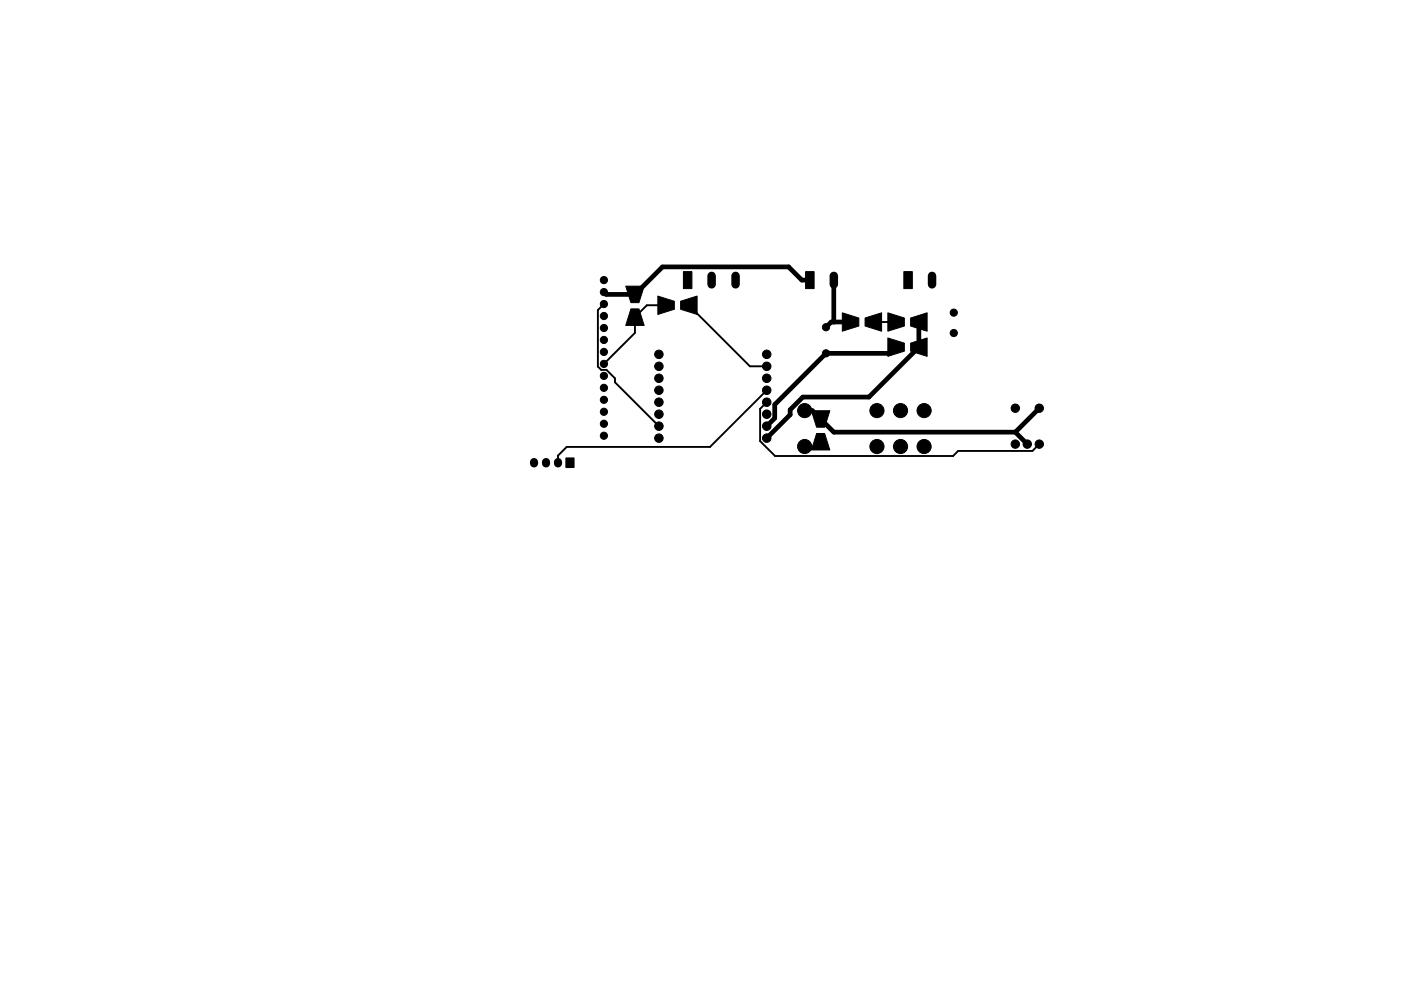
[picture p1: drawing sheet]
<svg xmlns="http://www.w3.org/2000/svg" width="297mm" height="210mm" viewBox="0 0 297 210" stroke-linecap="round" stroke-linejoin="round" font-family="sans-serif">
<g fill="#000" stroke="#000" stroke-width=".21">
<path d="M132.7 60.7h3.9l-1.1 3.5h-1.7zM133.8 65.5h1.7l1.1 3.5h-3.9zM139.5 62.8l3.5 1.1v1.7l-3.5 1.1zM144.9 57.6h1.8v3.6h-1.8zM144.3 63.9l3.5-1.1v3.9l-3.5-1.1zM170.8 57.6h1.8v3.6h-1.8zM178.6 66.4l3.5 1.1v1.7l-3.5 1.1zM183.4 67.5l3.5-1.1v3.9l-3.5-1.1zM188.2 71.7l3.5 1.1v1.7l-3.5 1.1zM188.2 66.4l3.5 1.1v1.7l-3.5 1.1zM191.6 57.6h1.8v3.6h-1.8zM193.1 72.8l3.5-1.1v3.9l-3.5-1.1z"/>
<path d="M193.1 67.5l3.5-1.1v3.9l-3.5-1.1zM120 97.2h1.7v2h-1.7zM172 87.1h3.9l-1.1 3.5h-1.7zM173.1 92h1.7l1.1 3.5h-3.9z"/>
<circle cx="128" cy="59.4" r=".76"/>
<circle cx="128" cy="62" r=".76"/>
<circle cx="128" cy="77.2" r=".76"/>
<circle cx="128" cy="72.1" r=".76"/>
<circle cx="128" cy="79.7" r=".76"/>
<circle cx="128" cy="64.5" r=".76"/>
<circle cx="128" cy="69.6" r=".76"/>
<circle cx="128" cy="74.7" r=".76"/>
<circle cx="128" cy="67" r=".76"/>
<circle cx="139.7" cy="75.2" r=".9"/>
<circle cx="139.7" cy="77.7" r=".9"/>
<circle cx="162.6" cy="77.7" r=".9"/>
<circle cx="162.6" cy="75.2" r=".9"/>
<circle cx="175.1" cy="75" r=".76"/>
<circle cx="175.1" cy="69.4" r=".76"/>
<circle cx="202.2" cy="70.7" r=".76"/>
<circle cx="202.2" cy="66.3" r=".76"/>
<circle cx="128" cy="92.4" r=".76"/>
<circle cx="128" cy="84.8" r=".76"/>
<circle cx="128" cy="87.4" r=".76"/>
<circle cx="128" cy="82.3" r=".76"/>
<circle cx="128" cy="89.9" r=".76"/>
<circle cx="139.7" cy="93" r=".9"/>
<circle cx="139.7" cy="85.3" r=".9"/>
<circle cx="139.7" cy="90.4" r=".9"/>
<circle cx="139.7" cy="87.9" r=".9"/>
<circle cx="139.7" cy="80.3" r=".9"/>
<circle cx="139.7" cy="82.8" r=".9"/>
<circle cx="162.6" cy="93" r=".9"/>
<circle cx="162.6" cy="82.8" r=".9"/>
<circle cx="162.6" cy="80.3" r=".9"/>
<circle cx="162.6" cy="90.4" r=".9"/>
<circle cx="162.6" cy="87.9" r=".9"/>
<circle cx="162.6" cy="85.3" r=".9"/>
<circle cx="170.6" cy="87.1" r="1.5"/>
<circle cx="170.6" cy="94.7" r="1.5"/>
<circle cx="185.9" cy="87.1" r="1.5"/>
<circle cx="185.9" cy="94.7" r="1.5"/>
<circle cx="190.9" cy="94.7" r="1.5"/>
<circle cx="190.9" cy="87.1" r="1.5"/>
<circle cx="195.9" cy="94.7" r="1.5"/>
<circle cx="195.9" cy="87.1" r="1.5"/>
<circle cx="215.3" cy="94.2" r=".89"/>
<circle cx="215.3" cy="86.6" r=".89"/>
<circle cx="217.8" cy="94.2" r=".89"/>
<circle cx="220.3" cy="94.2" r=".89"/>
<circle cx="220.3" cy="86.6" r=".89"/>
</g>
<path d="M113.2 98v.3M115.8 98v.3M118.3 98v.3" fill="none" stroke="#000" stroke-width="1.7"/>
<path d="M150.9 58.5v1.8M156 58.5v1.8M176.8 58.5v1.8M197.6 58.5v1.8" fill="none" stroke="#000" stroke-width="1.8"/>
<path d="M128 64.5l-1.2 1.3v12l.7 .7h1.1l1.8 1.8v.8l9.3 9.3M141.2 64.8h-4.1l-2.5 2.5v3.3l-6.6 6.6M146 64.8l13 12.9h3.6M185.2 68.3h4.8M162.6 85.3l-1.4 1.4v6.9l3.1 3.1h37.8l1-1h15.8l1.4-1.5M162.6 82.8l-12.1 12h-30.3l-1.9 1.9v1.5M174 93.7l-1 1h-2.4" fill="none" stroke="#000" stroke-width=".4"/>
<path d="M171.7 59.4h-1.7l-2.8-2.8h-26.7l-5.9 5.9h-6.1l-.5-.5M176.8 59.4v8.9M180.3 68.3h-4.1l-1.1 1.1M190 73.7l-1.3 1.3h-13.6l-10.8 10.8v2.9l-1.7 1.7M194.8 68.3v5.4l-10.6 10.5h-14l-2.7 2.7v1.1l-4.9 5M170.6 87.1h1.6l4.6 4.6h38.5M215.3 91.7l2.5 2.5M220.3 86.6l-5 5.1" fill="none" stroke="#000" stroke-width="1"/>
</svg>
